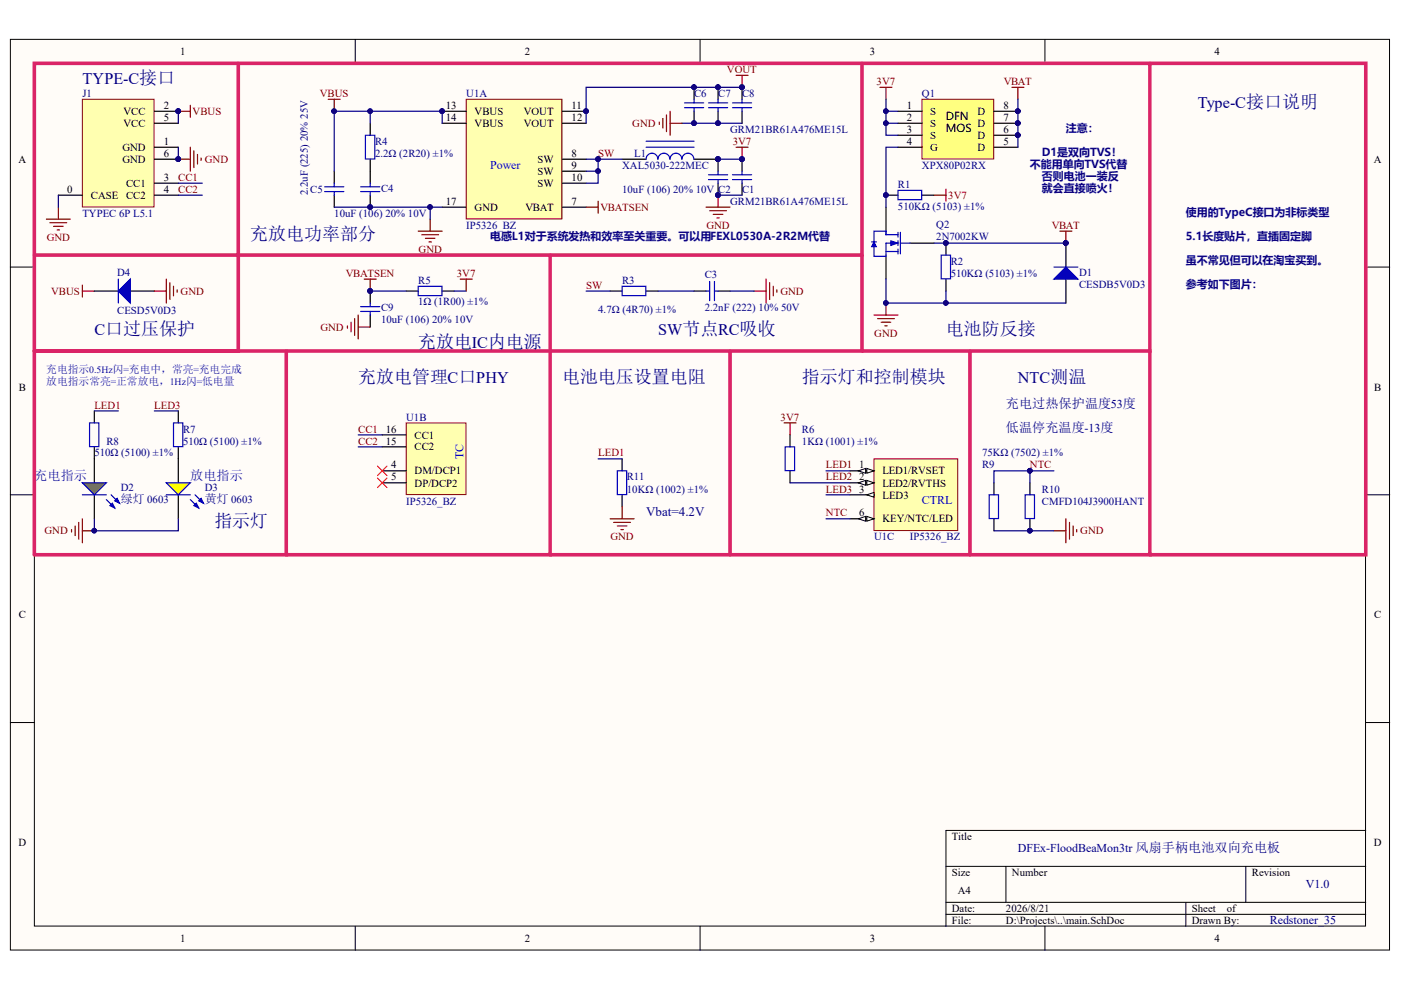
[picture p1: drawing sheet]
<svg xmlns="http://www.w3.org/2000/svg" width="297mm" height="210mm" viewBox="0 0 297 210" stroke-linecap="round" stroke-linejoin="round" font-family="sans-serif">
<defs><g id="words">
<g font-size="3.8" fill="#000080">
<text x="53.1" y="50.8">充放电功率部分</text>
<text x="200.5" y="71.1">电池防反接</text>
<text x="88.7" y="73.7">充放电IC内电源</text>
<text x="76" y="81.3">充放电管理C口PHY</text>
<text x="119.2" y="81.3">电池电压设置电阻</text>
<text x="170" y="81.3">指示灯和控制模块</text>
<text x="45.5" y="111.8">指示灯</text>
</g>
<g font-size="3.4" fill="#000080">
<text x="17.5" y="17.7">TYPE-C接口</text>
<text x="254" y="22.9">Type-C接口说明</text>
<text x="20" y="71.1">C口过压保护</text>
<text x="139.5" y="71.1">SW节点RC吸收</text>
<text x="215.8" y="81.3">NTC测温</text>
</g>
<g font-size="2.8" fill="#000080">
<text x="213.3" y="86.6">充电过热保护温度53度</text>
<text x="213.3" y="91.7">低温停充温度-13度</text>
</g>
<g font-size="2.8" fill="#00f">
<text x="7.3" y="101.8">充电指示</text>
<text x="40.3" y="101.8">放电指示</text>
</g>
<text font-size="2.7" fill="#000080" x="137" y="109.4">Vbat=4.2V</text>
<g font-size="2.5" fill="#00f">
<text x="103.9" y="35.8">Power</text>
<text x="98.3" y="97.3" transform="rotate(-90 98.3 97.3)">TC</text>
<text x="195.5" y="106.9">CTRL</text>
</g>
<g font-size="2.5" fill="#000080">
<text x="25.6" y="106.7">绿灯 0603</text>
<text x="43.4" y="106.7">黄灯 0603</text>
<text x="215.8" y="180.6">DFEx-FloodBeaMon3tr 风扇手柄电池双向充电板</text>
<text x="276.8" y="188.2">V1.0</text>
<text x="269.2" y="195.9">Redstoner_35</text>
</g>
<g font-size="2.3">
<text x="38.2" y="11.7">1</text>
<text x="111.3" y="11.7">2</text>
<text x="184.4" y="11.7">3</text>
<text x="257.5" y="11.7">4</text>
<text x="34.7" y="23.1">2</text>
<text x="94.5" y="23.1">13</text>
<text x="121.2" y="23.1">11</text>
<text x="192.3" y="23.1">1</text>
<text x="212.8" y="23.1">8</text>
<text x="26.2" y="24.4">VCC</text>
<text x="26.2" y="26.9">VCC</text>
<text x="34.7" y="25.7">5</text>
<text x="94.5" y="25.7">14</text>
<text x="100.6" y="24.4">VBUS</text>
<text x="100.6" y="26.9">VBUS</text>
<text x="111" y="24.4">VOUT</text>
<text x="111" y="26.9">VOUT</text>
<text x="121.2" y="25.7">12</text>
<text x="192.3" y="25.7">2</text>
<text x="192.3" y="28.2">3</text>
<text x="197.2" y="24.4">S</text>
<text x="197.2" y="26.9">S</text>
<text x="197.2" y="29.5">S</text>
<text x="200.5" y="25.5">DFN</text>
<text x="200.5" y="28.1">MOS</text>
<text x="207.3" y="29.5">D</text>
<text x="207.3" y="26.9">D</text>
<text x="207.3" y="24.4">D</text>
<text x="212.8" y="28.2">6</text>
<text x="212.8" y="25.7">7</text>
<text x="3.9" y="34.5">A</text>
<text x="25.9" y="32">GND</text>
<text x="25.9" y="34.5">GND</text>
<text x="34.7" y="30.7">1</text>
<text x="34.7" y="33.3">6</text>
<text x="114" y="34.5">SW</text>
<text x="121.2" y="33.3">8</text>
<text x="121.2" y="35.8">9</text>
<text x="192.3" y="30.7">4</text>
<text x="197.2" y="32">G</text>
<text x="207.3" y="32">D</text>
<text x="212.8" y="30.7">5</text>
<text x="291.3" y="34.5">A</text>
<text x="14.3" y="40.9">0</text>
<text x="26.7" y="39.6">CC1</text>
<text x="34.7" y="38.3">3</text>
<text x="34.7" y="40.9">4</text>
<text x="114" y="37.1">SW</text>
<text x="114" y="39.6">SW</text>
<text x="121.2" y="38.3">10</text>
<text x="19.3" y="42.1">CASE</text>
<text x="26.7" y="42.1">CC2</text>
<text x="94.5" y="43.4">17</text>
<text x="100.6" y="44.7">GND</text>
<text x="111.4" y="44.7">VBAT</text>
<text x="121.2" y="43.4">7</text>
<text x="4" y="82.8">B</text>
<text x="291.4" y="82.8">B</text>
<text x="81.8" y="91.7">16</text>
<text x="81.8" y="94.2">15</text>
<text x="87.9" y="93">CC1</text>
<text x="87.9" y="95.5">CC2</text>
<text x="82.9" y="99.3">4</text>
<text x="82.9" y="101.9">5</text>
<text x="87.9" y="100.6">DM/DCP1</text>
<text x="182.1" y="99.3">1</text>
<text x="182.1" y="101.9">2</text>
<text x="187.1" y="100.6">LED1/RVSET</text>
<text x="87.9" y="103.2">DP/DCP2</text>
<text x="182.1" y="104.4">3</text>
<text x="187.1" y="103.2">LED2/RVTHS</text>
<text x="187.1" y="105.7">LED3</text>
<text x="182.1" y="109.5">6</text>
<text x="187.1" y="110.8">KEY/NTC/LED</text>
<text x="4" y="131.1">C</text>
<text x="291.4" y="131.1">C</text>
<text x="3.9" y="179.4">D</text>
<text x="201.8" y="178.1">Title</text>
<text x="291.3" y="179.4">D</text>
<text x="201.8" y="185.8">Size</text>
<text x="214.6" y="185.8">Number</text>
<text x="265.4" y="185.8">Revision</text>
<text x="203.1" y="189.6">A4</text>
<text x="201.8" y="193.4">Date:</text>
<text x="201.8" y="195.9">File:</text>
<text x="213.3" y="193.4">2026/8/21</text>
<text x="213.3" y="195.9">D:\Projects\..\main.SchDoc</text>
<text x="252.7" y="193.4">Sheet</text>
<text x="252.7" y="195.9">Drawn By:</text>
<text x="260.1" y="193.4">of</text>
<text x="38.2" y="199.7">1</text>
<text x="111.3" y="199.7">2</text>
<text x="184.4" y="199.7">3</text>
<text x="257.5" y="199.7">4</text>
</g>
<g font-size="2.3" fill="#800000">
<text x="154.1" y="15.5">VOUT</text>
<text x="67.8" y="20.5">VBUS</text>
<text x="185.9" y="18">3V7</text>
<text x="212.8" y="18">VBAT</text>
<text x="40.8" y="24.4">VBUS</text>
<text x="134.1" y="26.9">GND</text>
<text x="43.4" y="34.5">GND</text>
<text x="126.8" y="33.3">SW</text>
<text x="155.4" y="30.7">3V7</text>
<text x="37.8" y="38.3">CC1</text>
<text x="37.8" y="40.9">CC2</text>
<text x="127.3" y="44.7">VBATSEN</text>
<text x="201.1" y="42.1">3V7</text>
<text x="9.9" y="51.1">GND</text>
<text x="88.7" y="53.6">GND</text>
<text x="149.8" y="48.5">GND</text>
<text x="223" y="48.5">VBAT</text>
<text x="73.3" y="58.7">VBATSEN</text>
<text x="96.9" y="58.7">3V7</text>
<text x="10.8" y="62.5">VBUS</text>
<text x="38.3" y="62.5">GND</text>
<text x="124.3" y="61.2">SW</text>
<text x="165.5" y="62.5">GND</text>
<text x="67.9" y="70.1">GND</text>
<text x="185.4" y="71.4">GND</text>
<text x="20" y="86.6">LED1</text>
<text x="32.7" y="86.6">LED3</text>
<text x="165.5" y="89.2">3V7</text>
<text x="76" y="91.7">CC1</text>
<text x="76" y="94.2">CC2</text>
<text x="126.8" y="96.8">LED1</text>
<text x="175.1" y="101.9">LED2</text>
<text x="175.1" y="99.3">LED1</text>
<text x="218.4" y="99.3">NTC</text>
<text x="175.1" y="104.4">LED3</text>
<text x="9.4" y="113.3">GND</text>
<text x="175.1" y="109.5">NTC</text>
<text x="229" y="113.3">GND</text>
<text x="129.4" y="114.6">GND</text>
</g>
<g font-size="2.3" fill="#000080">
<text x="17.5" y="20.5">J1</text>
<text x="98.9" y="20.5">U1A</text>
<text x="147.1" y="20.5">C6</text>
<text x="152.3" y="20.5">C7</text>
<text x="157.3" y="20.5">C8</text>
<text x="195.5" y="20.5">Q1</text>
<text x="154.8" y="28.2">GRM21BR61A476ME15L</text>
<text x="79.5" y="30.7">R4</text>
<text x="79.5" y="33.3">2.2Ω (2R20) ±1%</text>
<text x="131.9" y="35.8">XAL5030-222MEC</text>
<text x="134.4" y="33.3">L1</text>
<text x="195.5" y="35.8">XPX80P02RX</text>
<text x="65.3" y="41.4" transform="rotate(-90 65.3 41.4)">2.2uF (225) 20% 25V</text>
<text x="65.8" y="40.9">C5</text>
<text x="80.8" y="40.6">C4</text>
<text x="131.9" y="40.9">10uF (106) 20% 10V</text>
<text x="152.3" y="40.9">C2</text>
<text x="157.3" y="40.9">C1</text>
<text x="190.4" y="39.9">R1</text>
<text x="17.5" y="46">TYPEC 6P L5.1</text>
<text x="70.9" y="46">10uF (106) 20% 10V</text>
<text x="154.8" y="43.4">GRM21BR61A476ME15L</text>
<text x="190.4" y="44.4">510KΩ (5103) ±1%</text>
<text x="98.9" y="48.5">IP5326_BZ</text>
<text x="198.5" y="48.2">Q2</text>
<text x="198.5" y="50.8">2N7002KW</text>
<text x="24.8" y="58.4">D4</text>
<text x="149.4" y="58.9">C3</text>
<text x="201.6" y="56.1">R2</text>
<text x="201.6" y="58.7">510KΩ (5103) ±1%</text>
<text x="228.8" y="58.4">D1</text>
<text x="88.7" y="60.2">R5</text>
<text x="88.7" y="64.8">1Ω (1R00) ±1%</text>
<text x="131.9" y="60.2">R3</text>
<text x="228.8" y="61">CESDB5V0D3</text>
<text x="24.8" y="66.5">CESD5V0D3</text>
<text x="80.8" y="66">C9</text>
<text x="80.8" y="68.6">10uF (106) 20% 10V</text>
<text x="126.8" y="66.3">4.7Ω (4R70) ±1%</text>
<text x="149.4" y="66">2.2nF (222) 10% 50V</text>
<text x="86.1" y="89.2">U1B</text>
<text x="22.6" y="94.2">R8</text>
<text x="38.8" y="91.7">R7</text>
<text x="38.8" y="94.2">510Ω (5100) ±1%</text>
<text x="170" y="91.7">R6</text>
<text x="170" y="94.2">1KΩ (1001) ±1%</text>
<text x="20" y="96.8">510Ω (5100) ±1%</text>
<text x="132.9" y="101.9">R11</text>
<text x="208.2" y="99.3">R9</text>
<text x="208.2" y="96.8">75KΩ (7502) ±1%</text>
<text x="25.6" y="104.2">D2</text>
<text x="43.4" y="104.2">D3</text>
<text x="86.1" y="107">IP5326_BZ</text>
<text x="132.9" y="104.4">10KΩ (1002) ±1%</text>
<text x="220.9" y="104.4">R10</text>
<text x="220.9" y="107">CMFD104J3900HANT</text>
<text x="185.3" y="114.6">U1C</text>
<text x="192.9" y="114.6">IP5326_BZ</text>
</g>
<g font-size="2.3" fill="#11037f">
<text x="226" y="28.1">注意：</text>
<text x="218.4" y="35.7">不能用单向TVS代替</text>
<text x="220.9" y="33.1">D1是双向TVS！</text>
<text x="220.9" y="38.2">否则电池一装反</text>
<text x="220.9" y="40.8">就会直接喷火！</text>
<text x="251.4" y="45.9">使用的TypeC接口为非标类型</text>
<text x="103.9" y="50.9">电感L1对于系统发热和效率至关重要。可以用FEXL0530A-2R2M代替</text>
<text x="251.4" y="50.9">5.1长度贴片，直插固定脚</text>
<text x="251.4" y="56">虽不常见但可以在淘宝买到。</text>
<text x="251.4" y="61.1">参考如下图片：</text>
</g>
<g font-size="2.3" fill="#00f">
<text x="9.8" y="79.1">充电指示0.5Hz闪=充电中，常亮=充电完成</text>
<text x="9.8" y="81.6">放电指示常亮=正常放电，1Hz闪=低电量</text>
</g>
</g></defs>
<g fill="#fffcf8" stroke="#000" stroke-width=".21">
<path d="M2.2 8.3h292.4v193.1h-292.4z"/>
<path d="M7.3 13.4h282.2v182.9h-282.2z"/>
</g>
<g fill="none" stroke="#000" stroke-width=".21">
<path d="M75.3 8.3v5.1M148.4 8.3v5.1M221.5 8.3v5.1M2.2 56.6h5.1M289.6 56.6h5.1M2.2 104.9h5.1M289.6 104.9h5.1M2.2 153.2h5.1M289.6 153.2h5.1M289.6 176.1h-89v20.3M75.3 196.4v5.1M148.4 196.4v5.1"/>
<path d="M200.6 183.7h89M200.6 191.3h89M200.6 193.9h89M213.3 183.7v7.6M221.5 196.4v5.1M251.4 191.3v5.1M264.1 183.7v7.6"/>
</g>
<path d="M17.5 21.1h15.2v22.8h-15.2z" fill="#ffffb0" stroke="#800000" stroke-width=".21"/>
<path d="M32.7 31.2h5.1M32.7 33.8h5.1M32.7 23.6h5.1M32.7 26.1h5.1M32.7 38.8h5.1M12.4 41.4h5.1M32.7 41.4h5.1" fill="none" stroke="#000" stroke-width=".25"/>
<g fill="#000080" stroke="#000080" stroke-width=".21">
<circle cx="37.8" cy="33.7" r=".48"/>
<circle cx="37.8" cy="23.6" r=".48"/>
</g>
<path d="M98.8 21.1h20.3v25.3h-20.3z" fill="#ffffb0" stroke="#800000" stroke-width=".21"/>
<path d="M93.8 23.6h5M93.8 26.1h5M119.2 23.6h5.1M119.2 26.1h5.1M119.2 33.8h5.1M119.2 36.3h5.1M119.2 38.8h5.1M93.8 43.9h5M119.2 43.9h5.1" fill="none" stroke="#000" stroke-width=".25"/>
<g fill="#000080" stroke="#000080" stroke-width=".21">
<circle cx="124.2" cy="23.6" r=".48"/>
<circle cx="93.7" cy="23.6" r=".48"/>
</g>
<path d="M86.1 89.7h12.7v15.2h-12.7z" fill="#ffffb0" stroke="#800000" stroke-width=".21"/>
<path d="M81 92.2h5.1M81 94.7h5.1M81 99.8h5.1M81 102.4h5.1" fill="none" stroke="#000" stroke-width=".25"/>
<path d="M185.3 97.3h17.8v15.2h-17.8z" fill="#ffffb0" stroke="#800000" stroke-width=".21"/>
<path d="M180.2 99.8h5.1" fill="none" stroke="#000" stroke-width=".25"/>
<path d="M183.8 99.3l1.5 .5-1.5 .5z" fill="#fffcf8"/>
<path d="M183.8 99.3l1.5 .5-1.5 .5z" fill="none" stroke="#000" stroke-width=".21"/>
<path d="M182 99.8l1.5-.5v1z" fill="#fffcf8"/>
<path d="M182 99.8l1.5-.5v1z" fill="none" stroke="#000" stroke-width=".21"/>
<path d="M180.2 102.4h5.1" fill="none" stroke="#000" stroke-width=".25"/>
<path d="M183.8 101.9l1.5 .5-1.5 .5z" fill="#fffcf8"/>
<path d="M183.8 101.9l1.5 .5-1.5 .5z" fill="none" stroke="#000" stroke-width=".21"/>
<path d="M182 102.4l1.5-.5v1z" fill="#fffcf8"/>
<path d="M182 102.4l1.5-.5v1z" fill="none" stroke="#000" stroke-width=".21"/>
<path d="M180.2 104.9h5.1" fill="none" stroke="#000" stroke-width=".25"/>
<path d="M183.8 104.9l1.5-.5v1z" fill="#fffcf8"/>
<path d="M183.8 104.9l1.5-.5v1z" fill="none" stroke="#000" stroke-width=".21"/>
<path d="M180.2 110h5.1" fill="none" stroke="#000" stroke-width=".25"/>
<path d="M183.8 109.5l1.5 .5-1.5 .5z" fill="#fffcf8"/>
<path d="M183.8 109.5l1.5 .5-1.5 .5z" fill="none" stroke="#000" stroke-width=".21"/>
<path d="M182 110l1.5-.5v1z" fill="#fffcf8"/>
<path d="M182 110l1.5-.5v1z" fill="none" stroke="#000" stroke-width=".21"/>
<path d="M131.9 33.8h5.1M147.2 33.8h5M157.3 33.8v2.5M157.3 38.8v2.6" fill="none" stroke="#000" stroke-width=".25"/>
<g fill="#000080" stroke="#000080" stroke-width=".21">
<circle cx="152.2" cy="33.7" r=".48"/>
<circle cx="126.8" cy="36.3" r=".48"/>
<circle cx="126.8" cy="33.7" r=".48"/>
<circle cx="91.2" cy="43.9" r=".49"/>
<circle cx="157.3" cy="33.7" r=".48"/>
<circle cx="152.2" cy="41.4" r=".48"/>
</g>
<path d="M137 31.2h10.2M137 29.9h10.2M139.5 33.8a1.25 1.25 0 0 0-1.3-1.3 1.25 1.25 0 0 0-1.2 1.3M142 33.8a1.26 1.26 0 0 0-1.2-1.3 1.26 1.26 0 0 0-1.3 1.3M144.6 33.8a1.25 1.25 0 0 0-1.3-1.3 1.25 1.25 0 0 0-1.2 1.3M147.1 33.8a1.26 1.26 0 0 0-1.3-1.3 1.26 1.26 0 0 0-1.2 1.3M155.3 37.1h4.1M155.3 38.1h4.1M157.3 36.3v.8M157.3 38.1v.7" fill="none" stroke="#00f" stroke-width=".25"/>
<path d="M124.3 36.3h2.5v2.5h-2.5M124.3 33.8h2.5v2.5M126.8 33.8h5.1M152.2 33.8h5.1M93.8 43.9h-2.6v2.6" fill="none" stroke="#000080" stroke-width=".25"/>
<path d="M156.1 31.2h2.5M157.3 31.2v2.6M88.7 49h5.1M89.4 49.8h3.6M90.2 50.5h2M91 51.3h.5M91.2 46.5v2.5M149.7 43.9h5.1M150.5 44.7h3.5M151.2 45.4h2.1M152 46.2h.5M152.2 41.4v2.5" fill="none" stroke="#800000" stroke-width=".25"/>
<path d="M195.5 21.1h15.2v12.6h-15.2z" fill="#ffff80" stroke="#800000" stroke-width=".21"/>
<path d="M190.4 23.6h5.1M190.4 26.1h5.1M190.4 28.7h5.1M190.4 31.2h5.1M210.7 23.6h5.1M210.7 26.1h5.1M210.7 28.7h5.1M210.7 31.2h5.1M187.8 43.9v5.1M187.8 54.1v5.1M192.9 51.5h5.1" fill="none" stroke="#000" stroke-width=".25"/>
<g fill="#000080" stroke="#000080" stroke-width=".21">
<circle cx="215.8" cy="28.7" r=".49"/>
<circle cx="215.8" cy="26.1" r=".49"/>
<circle cx="215.8" cy="23.6" r=".49"/>
<circle cx="187.8" cy="23.6" r=".48"/>
<circle cx="187.8" cy="26.1" r=".48"/>
</g>
<path d="M186.6 18.5h2.5M187.8 18.5v2.6" fill="none" stroke="#800000" stroke-width=".25"/>
<path d="M187.8 21.1v7.6h2.6M187.8 23.6h2.6M187.8 26.1h2.6" fill="none" stroke="#000080" stroke-width=".25"/>
<path d="M187.8 49.8h2.6M187.8 53.3h2.6M190.4 51.5h-2.6v2.6M190.4 49.3v1M190.4 51v1.1M190.4 52.8v1M190.9 51.5h2M190.9 49.3v4.5" fill="none" stroke="#00f" stroke-width=".25"/>
<path d="M188.9 51l1.5 .5-1.5 .6z" fill="#00f"/>
<path d="M188.9 51l1.5 .5-1.5 .6z" fill="none" stroke="#00f" stroke-width=".21"/>
<path d="M187.8 49v.8" fill="none" stroke="#00f" stroke-width=".25"/>
<path d="M185.3 51.3l.5 1h-1z" fill="#00f"/>
<path d="M185.3 51.3l.5 1h-1z" fill="none" stroke="#00f" stroke-width=".21"/>
<path d="M184.8 51.3h1M185.3 52.3v2h2.5M187.8 49h-2.5v2.3M190.4 40.4h5v1.9h-5zM199.5 54.1h2v5h-2z" fill="none" stroke="#00f" stroke-width=".25"/>
<path d="M190.4 31.2h-2.6v12.7M215.8 21.1v10.1" fill="none" stroke="#000080" stroke-width=".25"/>
<g fill="#000080" stroke="#000080" stroke-width=".21">
<circle cx="187.8" cy="41.4" r=".48"/>
<circle cx="215.8" cy="23.6" r=".49"/>
<circle cx="215.8" cy="26.1" r=".49"/>
<circle cx="215.8" cy="28.7" r=".49"/>
<circle cx="187.8" cy="64.2" r=".48"/>
<circle cx="200.5" cy="51.5" r=".48"/>
<circle cx="226" cy="51.5" r=".49"/>
</g>
<path d="M187.8 41.4h2.6M195.5 41.4h2.5M200.6 51.5v2.6M200.6 59.2v2.5M226 51.5v5.1M226 59.2v5.1" fill="none" stroke="#000" stroke-width=".25"/>
<path d="M214.5 18.5h2.6M215.8 18.5v2.6M198 41.4h2.6M200.6 40.1v2.6M185.3 66.8h5.1M186.1 67.6h3.5M186.8 68.3h2.1M187.6 69.1h.5M187.8 64.3v2.5" fill="none" stroke="#800000" stroke-width=".25"/>
<path d="M223.4 59.2l2.6-2.6 2.5 2.6z" fill="#00f"/>
<g fill="none" stroke="#00f" stroke-width=".25">
<path d="M68.8 39.6h4.1M70.9 38.8v.8M76.5 39.6h4M77.5 28.7h2v5h-2zM78.5 38.8v.8M145.1 21.8h4.1M145.1 22.8h4.1M147.2 21.1v.7M147.2 22.8v.8M150.2 37.1h4.1M150.2 38.1h4.1M150.2 21.8h4.1"/>
<path d="M150.2 22.8h4.1M152.2 21.1v.7M152.2 22.8v.8M152.2 36.3v.8M152.2 38.1v.7M155.3 21.8h4.1M155.3 22.8h4.1M157.3 21.1v.7M157.3 22.8v.8M68.8 40.6h4.1M70.9 40.6v.8M76.5 40.6h4"/>
<path d="M78.5 40.6v.8M150.5 59.7v4M151.5 59.7v4M223.4 59.2l2.6-2.6 2.5 2.6zM223.4 56.6h5.1M76.5 65h4M76.5 66h4M78.5 64.3v.7M78.5 66v.8M88.7 60.7h5v2h-5zM131.9 60.7h5v2h-5zM149.7 61.7h.8"/>
<path d="M151.5 61.7h.7M166.5 94.7h2v5.1h-2z"/>
</g>
<g fill="#000080" stroke="#000080" stroke-width=".21">
<circle cx="226" cy="51.5" r=".49"/>
<circle cx="187.8" cy="64.2" r=".48"/>
<circle cx="200.5" cy="64.2" r=".48"/>
<circle cx="200.5" cy="51.5" r=".48"/>
<circle cx="152.2" cy="41.4" r=".48"/>
<circle cx="152.2" cy="33.7" r=".48"/>
<circle cx="126.8" cy="33.7" r=".48"/>
<circle cx="37.8" cy="33.7" r=".48"/>
<circle cx="37.8" cy="23.6" r=".48"/>
<circle cx="78.5" cy="43.9" r=".48"/>
<circle cx="91.2" cy="43.9" r=".49"/>
<circle cx="78.5" cy="23.6" r=".48"/>
<circle cx="70.8" cy="23.6" r=".49"/>
<circle cx="93.7" cy="23.6" r=".48"/>
<circle cx="157.3" cy="18.5" r=".48"/>
<circle cx="152.2" cy="26.1" r=".48"/>
<circle cx="152.2" cy="18.5" r=".48"/>
<circle cx="147.1" cy="26.1" r=".48"/>
<circle cx="147.1" cy="18.5" r=".48"/>
<circle cx="124.2" cy="23.6" r=".48"/>
<circle cx="78.5" cy="61.7" r=".48"/>
</g>
<g fill="none" stroke="#000080" stroke-width=".25">
<path d="M157.3 18.5h-33v7.6M37.8 23.6v2.5M37.8 31.2v2.6M37.8 38.8h5.1M78.5 23.6v2.5M93.8 26.1v-2.5h-22.9v12.7M144.6 26.1h12.7M37.8 41.4h5.1M70.9 43.9h20.3M152.2 41.4h5.1M187.8 59.2v5.1h38.2M198 51.5h28"/>
<path d="M124.3 61.7h5.1M200.6 61.7v2.6M76 92.2h5M76 94.7h5"/>
</g>
<g fill="none" stroke="#800000" stroke-width=".25">
<path d="M156.1 16h2.5M157.3 16v2.5M37.8 33.8h2.5M37.8 23.6h2.5M40.3 22.3v2.6M40.3 31.2v5.1M41.1 32v3.5M41.9 32.7v2.1M42.6 33.5v.5M69.6 21.1h2.5M70.9 21.1v2.5M139.8 25.9v.5"/>
<path d="M140.5 25.1v2.1M141.3 24.4v3.5M142.1 23.6v5.1M142.1 26.1h2.5M9.8 46.5h5.1M10.6 47.2h3.6M11.4 48h2M12.1 48.8h.5M12.4 43.9v2.6M97.6 59.2h2.5M98.8 59.2v2.5M162.4 59.2v5.1"/>
<path d="M163.2 59.9v3.6M224.7 49h2.6M226 49v2.5M73.7 69.1v.5M74.4 68.3v2.1M75.2 67.6v3.5M76 66.8v5.1M76 69.3h2.5M159.9 61.7h2.5M163.9 60.7v2M164.7 61.5v.5M166.2 89.7h2.6"/>
<path d="M167.5 89.7v2.5"/>
</g>
<g fill="none" stroke="#000" stroke-width=".25">
<path d="M147.2 18.5v2.6M152.2 18.5v2.6M157.3 18.5v2.6M70.9 36.3v2.5M78.5 26.1v2.6M78.5 33.8v5M147.2 23.6v2.5M152.2 23.6v2.5M152.2 33.8v2.5M152.2 38.8v2.6M157.3 23.6v2.5M70.9 41.4v2.5"/>
<path d="M78.5 41.4v2.5M78.5 61.7v2.6M78.5 66.8v2.5M86.1 61.7h2.6M93.8 61.7h2.5M129.4 61.7h2.5M137 61.7h2.5M147.2 61.7h2.5M152.2 61.7h2.6M20 97.3v5.1M167.5 92.2v2.5M167.5 99.8v2.6"/>
<path d="M20 104.9v5.1"/>
</g>
<path d="M17.5 102.4h5l-2.5 2.5z" fill="#0f0"/>
<path d="M17.5 102.4h5l-2.5 2.5zM22.5 105.9l1.8 1.8M23.6 104.9l1.7 1.8" fill="none" stroke="#00f" stroke-width=".25"/>
<path d="M23.3 107.2l.5-.5 .5 1z" fill="#00f"/>
<path d="M23.3 107.2l.5-.5 .5 1z" fill="none" stroke="#00f" stroke-width=".25"/>
<path d="M24.3 106.2l.5-.5 .5 1z" fill="#00f"/>
<path d="M17.5 104.9h5M24.3 106.2l.5-.5 .5 1z" fill="none" stroke="#00f" stroke-width=".25"/>
<path d="M37.8 97.3v5.1M37.8 104.9v5.1" fill="none" stroke="#000" stroke-width=".25"/>
<path d="M35.3 102.4h5l-2.5 2.5z" fill="#ff0"/>
<path d="M35.3 102.4h5l-2.5 2.5zM40.3 105.9l1.8 1.8M41.4 104.9l1.7 1.8" fill="none" stroke="#00f" stroke-width=".25"/>
<path d="M41.1 107.2l.5-.5 .5 1z" fill="#00f"/>
<path d="M41.1 107.2l.5-.5 .5 1z" fill="none" stroke="#00f" stroke-width=".25"/>
<path d="M42.1 106.2l.5-.5 .5 1z" fill="#00f"/>
<path d="M19 89.7h2v5h-2zM36.8 89.7h2v5h-2zM130.9 99.8h2v5.1h-2zM35.3 104.9h5M42.1 106.2l.5-.5 .5 1zM209.7 104.9h2v5h-2zM217.3 104.9h2v5h-2z" fill="none" stroke="#00f" stroke-width=".25"/>
<path d="M20 61.7h5.1M27.6 61.7h5.1M20 87.1v2.6M20 94.7v2.6M37.8 87.1v2.6M37.8 94.7v2.6M131.9 97.3v2.5M131.9 104.9v2.6M210.7 102.4v2.5M210.7 110v2.5M218.4 102.4v2.5M218.4 110v2.5" fill="none" stroke="#000" stroke-width=".25"/>
<path d="M12.4 41.4v2.5M20 87.1h5.1M32.7 87.1h5.1M210.7 102.4v-2.6h7.7v2.6" fill="none" stroke="#000080" stroke-width=".25"/>
<g fill="none" stroke="#800000" stroke-width=".25">
<path d="M17.5 60.4v2.6M17.5 61.7h2.5M15.2 112.3v.5M15.9 111.5v2.1M16.7 110.8v3.5M17.5 110v5.1M17.5 112.5h2.5M129.4 110h5M130.1 110.8h3.6M130.9 111.5h2M131.6 112.3h.6M131.9 107.5v2.5"/>
<path d="M223.4 112.5h2.6M226 110v5.1M226.8 110.8v3.5M227.5 111.5v2.1M228.3 112.3v.5"/>
</g>
<g fill="#000080" stroke="#000080" stroke-width=".21">
<circle cx="20" cy="112.5" r=".48"/>
<circle cx="218.3" cy="112.5" r=".48"/>
<circle cx="218.3" cy="99.8" r=".48"/>
</g>
<path d="M25.1 61.7l2.5-2.5v5.1z" fill="#00f"/>
<path d="M25.1 59.2v5.1M25.1 61.7l2.5-2.5v5.1z" fill="none" stroke="#00f" stroke-width=".25"/>
<path d="M35.3 59.2v5.1M36 59.9v3.6M77.2 59.2h2.6M78.5 59.2v2.5M124.3 43.9h2.5M126.8 42.7v2.5M32.7 61.7h2.6M36.8 60.7v2M37.5 61.5v.5" fill="none" stroke="#800000" stroke-width=".25"/>
<path d="M50.5 13.4v40.7h-43.2M182.8 13.4v40.7h-132.3v20.3h-43.2h175.5v-20.3M243.8 13.4v61h-61M116.6 54.1v63.5h-55.9M60.7 74.4v43.2h-53.4v-104.2h282.3v104.2h-45.8M154.8 74.4v43.2M205.6 74.4v43.2M243.8 74.4v43.2h-127.2" fill="none" stroke="#da2467" stroke-width=".76"/>
<g fill="#000080" stroke="#000080" stroke-width=".21">
<circle cx="78.5" cy="61.7" r=".48"/>
<circle cx="218.3" cy="99.8" r=".48"/>
<circle cx="20" cy="112.5" r=".48"/>
<circle cx="218.3" cy="112.5" r=".48"/>
</g>
<path d="M78.5 61.7h7.6M96.3 61.7h2.5M139.5 61.7h7.7M154.8 61.7h5.1M126.8 97.3h5.1M175.1 99.8h5.1M218.4 99.8h5M20 110v2.5h17.8v-2.5M167.5 102.4h12.7M175.1 104.9h5.1M175.1 110h5.1M210.7 112.5h12.7" fill="none" stroke="#000080" stroke-width=".25"/>
<path d="M80 98.8l2.1 2M82.1 98.8l-2.1 2M80 101.4l2.1 2M82.1 101.4l-2.1 2" fill="none" stroke="#f00" stroke-width=".21"/>
<use href="#words"/>
</svg>
